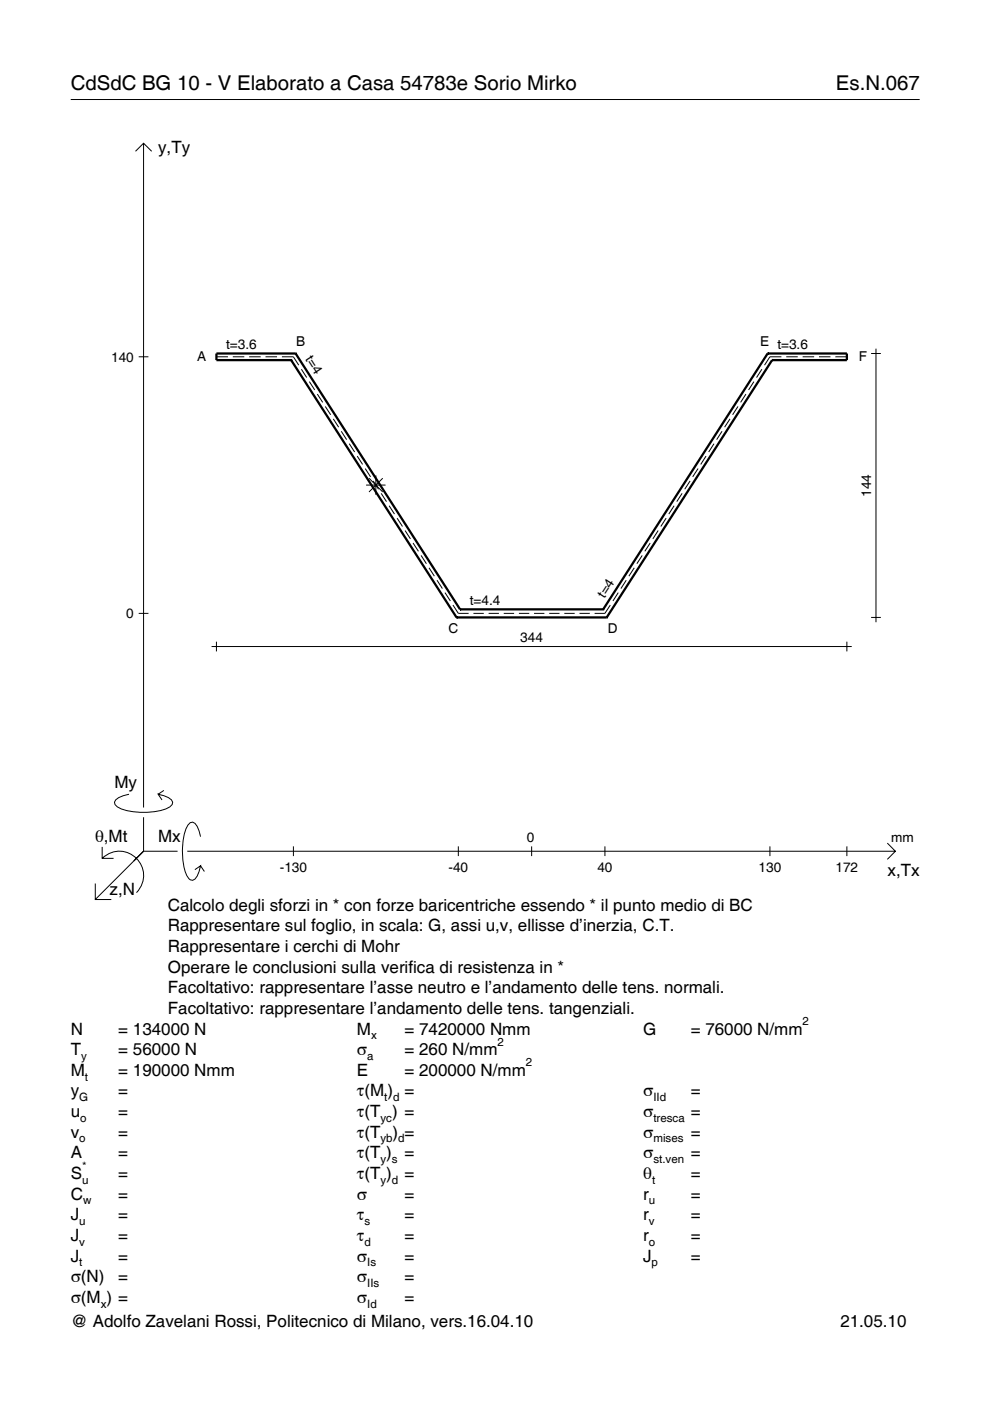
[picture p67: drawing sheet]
<svg xmlns="http://www.w3.org/2000/svg" width="210mm" height="297mm" viewBox="0 0 210 297" stroke-linecap="round" stroke-linejoin="round" font-family="sans-serif">
<defs><g id="words">
<g font-size="4.3">
<text x="15" y="19">CdSdC BG 10 - V Elaborato a Casa 54783e Sorio Mirko</text>
<text x="177.2" y="19">Es.N.067</text>
</g>
<g font-size="3.6">
<text x="33.5" y="32.4">y,Ty</text>
<text x="24.3" y="167.1">My</text>
<text x="20.1" y="178.4">θ,Mt</text>
<text x="33.5" y="178.4">Mx</text>
<text x="188.2" y="185.6">x,Tx</text>
<text x="23.2" y="189.7">z,N</text>
<text x="35.6" y="193.1">Calcolo degli sforzi in * con forze baricentriche essendo * il punto medio di BC</text>
<text x="35.6" y="197.5">Rappresentare sul foglio, in scala: G, assi u,v, ellisse d’inerzia, C.T.</text>
<text x="35.6" y="201.8">Rappresentare i cerchi di Mohr</text>
<text x="35.6" y="206.2">Operare le conclusioni sulla verifica di resistenza in *</text>
<text x="35.6" y="210.6">Facoltativo: rappresentare l’asse neutro e l’andamento delle tens. normali.</text>
<text x="35.6" y="215">Facoltativo: rappresentare l’andamento delle tens. tangenziali.</text>
<text x="15" y="219.3">N</text>
<text x="25.1" y="219.3">= 134000 N</text>
<text x="75.7" y="219.3">M</text>
<text x="85.8" y="219.3">= 7420000 Nmm</text>
<text x="136.4" y="219.3">G</text>
<text x="146.5" y="219.3">= 76000 N/mm</text>
<text x="15" y="223.7">T</text>
<text x="25.1" y="223.7">= 56000 N</text>
<text x="75.7" y="223.7">σ</text>
<text x="85.8" y="223.7">= 260 N/mm</text>
<text x="15" y="232.5">y</text>
<text x="15" y="228.1">M</text>
<text x="25.1" y="232.5">=</text>
<text x="25.1" y="228.1">= 190000 Nmm</text>
<text x="75.7" y="228.1">E</text>
<text x="75.7" y="232.5">τ(M ) =</text>
<text x="85.8" y="228.1">= 200000 N/mm</text>
<text x="136.4" y="232.5">σ</text>
<text x="146.5" y="232.5">=</text>
<text x="15" y="236.8">u</text>
<text x="25.1" y="236.8">=</text>
<text x="75.7" y="236.8">τ(T ) =</text>
<text x="136.4" y="236.8">σ</text>
<text x="146.5" y="236.8">=</text>
<text x="15" y="241.2">v</text>
<text x="15" y="245.6">A</text>
<text x="25.1" y="241.2">=</text>
<text x="25.1" y="245.6">=</text>
<text x="75.7" y="245.6">τ(T )</text>
<text x="75.7" y="241.2">τ(T</text>
<text x="83.3" y="241.2">) =</text>
<text x="85.8" y="245.6">=</text>
<text x="136.4" y="241.2">σ</text>
<text x="136.4" y="245.6">σ</text>
<text x="146.5" y="241.2">=</text>
<text x="146.5" y="245.6">=</text>
<text x="15" y="250">S</text>
<text x="25.1" y="250">=</text>
<text x="75.7" y="250">τ(T )</text>
<text x="85.8" y="250">=</text>
<text x="136.4" y="250">θ</text>
<text x="146.5" y="250">=</text>
<text x="15" y="254.3">C</text>
<text x="25.1" y="254.3">=</text>
<text x="75.7" y="254.3">σ</text>
<text x="85.8" y="254.3">=</text>
<text x="136.4" y="254.3">r</text>
<text x="146.5" y="254.3">=</text>
<text x="15" y="258.7">J</text>
<text x="15" y="263.1">J</text>
<text x="25.1" y="263.1">=</text>
<text x="25.1" y="258.7">=</text>
<text x="75.7" y="258.7">τ</text>
<text x="75.7" y="263.1">τ</text>
<text x="85.8" y="258.7">=</text>
<text x="85.8" y="263.1">=</text>
<text x="136.4" y="258.7">r</text>
<text x="136.4" y="263.1">r</text>
<text x="146.5" y="258.7">=</text>
<text x="146.5" y="263.1">=</text>
<text x="15" y="267.5">J</text>
<text x="25.1" y="267.5">=</text>
<text x="75.7" y="267.5">σ</text>
<text x="85.8" y="267.5">=</text>
<text x="136.4" y="267.5">J</text>
<text x="146.5" y="267.5">=</text>
<text x="15" y="271.8">σ(N)</text>
<text x="25.1" y="271.8">=</text>
<text x="75.7" y="271.8">σ</text>
<text x="85.8" y="271.8">=</text>
<text x="15" y="276.2">σ(M ) =</text>
<text x="15" y="281.4">@ Adolfo Zavelani Rossi, Politecnico di Milano, vers.16.04.10</text>
<text x="75.7" y="276.2">σ</text>
<text x="85.8" y="276.2">=</text>
<text x="178.2" y="281.4">21.05.10</text>
</g>
<g font-size="2.9">
<text x="23.6" y="76.6">140</text>
<text x="41.8" y="76.5">A</text>
<text x="47.9" y="73.9">t=3.6</text>
<text x="62.8" y="73.4">B</text>
<text x="64.7" y="76.1" transform="rotate(57 64.7 76.1)">t=4</text>
<text x="161.2" y="73.4">E t=3.6</text>
<text x="182.1" y="76.5">F</text>
<text x="184.7" y="105.3" transform="rotate(-90 184.7 105.3)">144</text>
<text x="26.8" y="131">0</text>
<text x="99.6" y="128.2">t=4.4</text>
<text x="128.1" y="126.9" transform="rotate(-57 128.1 126.9)">t=4</text>
<text x="95.1" y="134.2">C</text>
<text x="110.3" y="136">344</text>
<text x="128.9" y="134.2">D</text>
<text x="111.7" y="178.4">0</text>
<text x="189" y="178.4">mm</text>
<text x="59.3" y="184.9">-130</text>
<text x="95.1" y="184.9">-40</text>
<text x="126.7" y="184.9">40</text>
<text x="160.8" y="184.9">130</text>
<text x="177.2" y="184.9">172</text>
</g>
<g font-size="2.4">
<text x="78.7" y="220.3">x</text>
<text x="105.5" y="221.7">2</text>
<text x="170.2" y="217.3">2</text>
<text x="17.2" y="224.7">y</text>
<text x="77.9" y="224.7">a</text>
<text x="111.5" y="226.1">2</text>
<text x="16.8" y="233.5">G</text>
<text x="18" y="229.1">t</text>
<text x="81.5" y="233.5">t d</text>
<text x="138.5" y="233.5">IId</text>
<text x="17" y="237.8">o</text>
<text x="80.7" y="237.8">yc</text>
<text x="138.5" y="237.8">tresca</text>
<text x="16.8" y="242.2">o</text>
<text x="80.7" y="242.2">yb d</text>
<text x="138.5" y="242.2">mises</text>
<text x="17.4" y="251">u</text>
<text x="17.4" y="248">*</text>
<text x="80.7" y="246.6">y s</text>
<text x="80.7" y="251">y d</text>
<text x="138.2" y="251">t</text>
<text x="138.5" y="246.6">st.ven</text>
<text x="17.6" y="255.3">w</text>
<text x="137.6" y="255.3">u</text>
<text x="16.8" y="259.7">u</text>
<text x="77.3" y="259.7">s</text>
<text x="137.6" y="259.7">v</text>
<text x="16.8" y="268.5">t</text>
<text x="16.8" y="264.1">v</text>
<text x="77.3" y="264.1">d</text>
<text x="77.9" y="268.5">Is</text>
<text x="137.6" y="264.1">o</text>
<text x="138.2" y="268.5">p</text>
<text x="77.9" y="272.8">IIs</text>
<text x="21.4" y="277.2">x</text>
<text x="77.9" y="277.2">Id</text>
</g>
</g></defs>
<g fill="none" stroke="#000" stroke-width=".21">
<path d="M15 21.1h180M28.7 32.1l1.7-1.7 1.8 1.7M30.4 30.4v140.8M29.4 75.6h2.1M45.9 75.6h2.4M49.4 75.6h2.4M52.8 75.6h2.5M56.3 75.6h2.4M59.8 75.6h2.4l1.1 1.8M63.9 78.3l1.1 1.7M161.5 78.3l-1.1 1.7M165.7 75.6h-2.5l-1.1 1.8"/>
<path d="M166.7 75.6h2.4M170.2 75.6h2.4M173.6 75.6h2.5M177.1 75.6h2.5M184.7 74.9h2.1M185.7 73.9v58M65.6 80.9l1.1 1.8M67.3 83.5l1.1 1.8M69 86.2l1.1 1.7M70.7 88.8l1.1 1.8M72.4 91.4l1.1 1.8M74 94.1l1.2 1.7"/>
<path d="M75.7 96.7l1.2 1.8M77.4 99.3l1.2 1.8M148 99.3l-1.1 1.8M149.7 96.7l-1.1 1.8M151.4 94.1l-1.1 1.7M153.1 91.4l-1.2 1.8M154.8 88.8l-1.2 1.8M156.5 86.2l-1.2 1.7M158.2 83.5l-1.2 1.8M159.8 80.9l-1.1 1.8M77.6 102.8h4.1M78.2 101.4l2.9 2.9"/>
<path d="M79.1 102l1.2 1.7M79.7 100.8v4.1M80.8 104.6l1.1 1.8M81.1 101.4l-2.9 2.9M82.5 107.2l1.1 1.8M84.2 109.9l1.1 1.7M85.9 112.5l1.1 1.8M87.6 115.1l1.1 1.8M89.3 117.8l1.1 1.7M136.2 117.8l-1.2 1.7M137.9 115.1l-1.2 1.8M139.5 112.5l-1.1 1.8"/>
<path d="M141.2 109.9l-1.1 1.7M142.9 107.2l-1.1 1.8M144.6 104.6l-1.1 1.8M146.3 102l-1.1 1.7M29.4 130h2.1M44.9 137.1h135.7M45.9 136v2.1M91 120.4l1.1 1.8M92.7 123l1.1 1.8M94.3 125.6l1.2 1.8M96 128.3l1.2 1.7h2.2M100.4 130h2.2"/>
<path d="M103.6 130h2.2M106.8 130h2.2M110 130h2.2M113.2 130h2.2M116.4 130h2.2M119.7 130h2.1M122.9 130h2.1M129.4 128.3l-1.1 1.7h-2.2M131.1 125.6l-1.1 1.8M132.8 123l-1.2 1.8M134.5 120.4l-1.2 1.8M179.6 136v2.1"/>
<path d="M184.7 130.9h2.1M21.7 179.6v2.4h2.4M27.3 168.4a3.6 3.6 0 0 0-3 1.7l.1 .5a5.6 5.6 0 0 0 3.8 1.5 13.4 13.4 0 0 0 7.8-1l.5-.5 .1-.5a3.6 3.6 0 0 0-3.1-1.7l.8 1.2M30.4 173.3v7.2M34.7 167.6l-1.2 .8M42.5 177.4a3.6 3.6 0 0 0-1.7-3.1l-.5 .1a5.7 5.7 0 0 0-1.5 3.8 13.9 13.9 0 0 0 1.1 7.9l.4 .4 .5 .1a3.6 3.6 0 0 0 1.7-3l-1.2 .8M62.2 179.4v2.1M97.2 179.4v2.1M112.7 179.4v2.1M128.3 179.4v2.1M163.2 179.4v2.1M179.6 179.4v2.1"/>
<path d="M188.1 178.8l1.7 1.7-1.7 1.7M20.2 187.3v3.4h3.4M21.7 182a5.1 5.1 0 0 1 7.2 0 5.1 5.1 0 0 1 0 7.3M30.4 180.5l-10.2 10.2M30.4 180.5h7.2M39.7 180.5h150.1M42.5 183.6l.8 1.2"/>
</g>
<g fill="none" stroke="#000" stroke-width=".48">
<path d="M61.7 76.3h.1M61.7 76.3l35.1 54.6M62.7 74.9h.1M62.7 74.9h-16.8v1.4h15.8M62.7 74.9l34.8 54.3M162.8 74.9h.1M162.8 74.9h16.8v1.4h-15.9M162.8 74.9l-34.9 54.3M163.7 76.3h.1M163.7 76.3l-35.1 54.6M96.8 130.9h.1M96.8 130.9h31.8"/>
<path d="M97.5 129.2h.1M97.5 129.2h30.4M127.9 129.2h.1M128.6 130.9h.1"/>
</g>
<use href="#words"/>
</svg>
